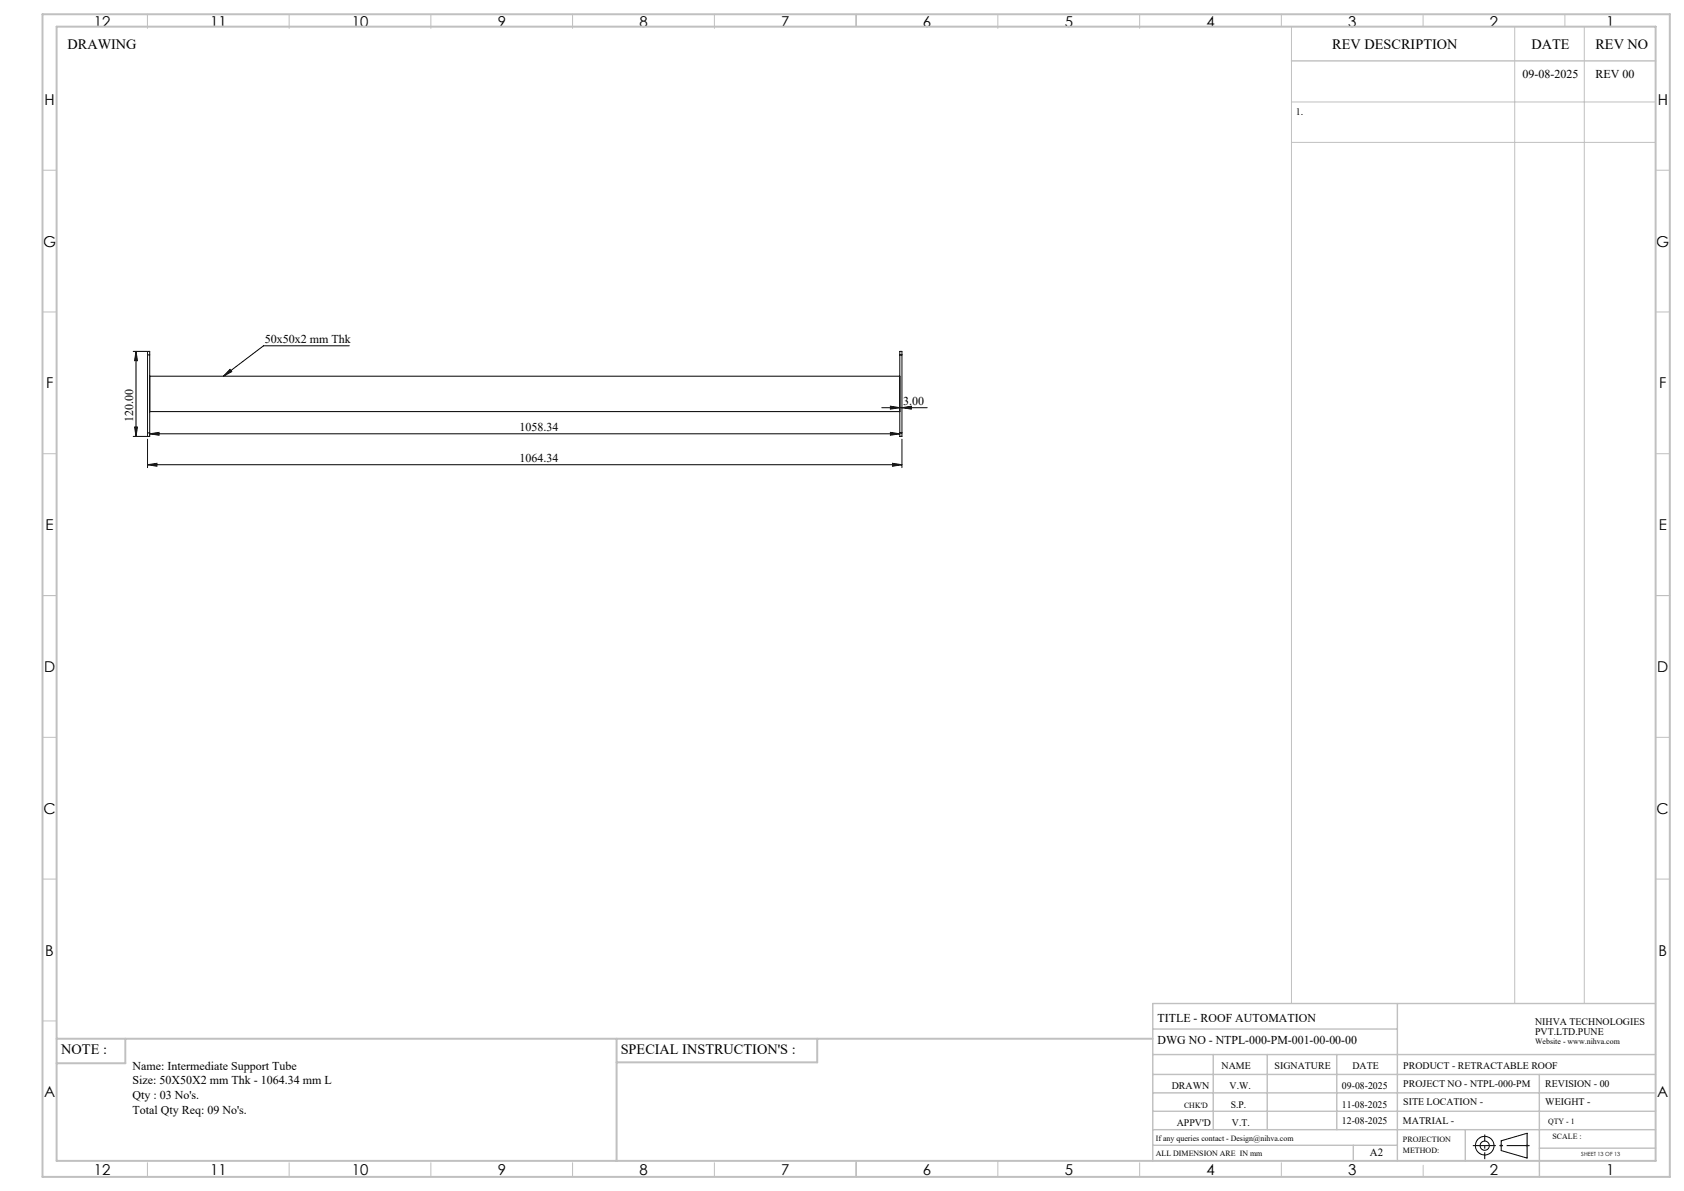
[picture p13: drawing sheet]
<svg xmlns="http://www.w3.org/2000/svg" width="594mm" height="420mm" viewBox="0 0 594 420" stroke-linecap="round" stroke-linejoin="round" font-family="sans-serif">
<defs><g id="words">
<g font-size="5.3">
<text x="33.1" y="9.5">12</text>
<text x="74.1" y="9.5">11</text>
<text x="124.1" y="9.5">10</text>
<text x="175.6" y="9.5">9</text>
<text x="225.6" y="9.5">8</text>
<text x="275.6" y="9.5">7</text>
<text x="325.6" y="9.5">6</text>
<text x="375.6" y="9.5">5</text>
<text x="425.6" y="9.5">4</text>
<text x="475.6" y="9.5">3</text>
<text x="525.6" y="9.5">2</text>
<text x="566.6" y="9.5">1</text>
<text x="15.7" y="37">H</text>
<text x="584.7" y="37">H</text>
<text x="15.2" y="87">G</text>
<text x="584.2" y="87">G</text>
<text x="16.2" y="137">F</text>
<text x="585.2" y="137">F</text>
<text x="16.1" y="187">E</text>
<text x="585.1" y="187">E</text>
<text x="15.5" y="237">D</text>
<text x="584.5" y="237">D</text>
<text x="15.4" y="287">C</text>
<text x="584.4" y="287">C</text>
<text x="16" y="337.1">B</text>
<text x="585" y="337.1">B</text>
<text x="15.5" y="387">A</text>
<text x="584.5" y="387">A</text>
<text x="33.1" y="414.5">12</text>
<text x="74.1" y="414.5">11</text>
<text x="124.1" y="414.5">10</text>
<text x="175.6" y="414.5">9</text>
<text x="225.6" y="414.5">8</text>
<text x="275.6" y="414.5">7</text>
<text x="325.6" y="414.5">6</text>
<text x="375.6" y="414.5">5</text>
<text x="425.6" y="414.5">4</text>
<text x="475.6" y="414.5">3</text>
<text x="525.6" y="414.5">2</text>
<text x="566.6" y="414.5">1</text>
</g>
<g font-size="5">
<text x="23.8" y="17.2">DRAWING</text>
<text x="470" y="17.4">REV DESCRIPTION</text>
<text x="540.2" y="17.4">DATE</text>
<text x="562.8" y="17.4">REV NO</text>
<text x="21.6" y="371.8">NOTE :</text>
<text x="218.9" y="371.8">SPECIAL INSTRUCTION'S :</text>
</g>
<g font-size="4.2">
<text x="537.1" y="27.6">09-08-2025</text>
<text x="562.8" y="27.6">REV 00</text>
<text x="93.4" y="120.8">50x50x2 mm Thk</text>
<text x="318.6" y="142.7">3.00</text>
<text x="47" y="148.9" transform="rotate(-90 47 148.9)">120.00</text>
<text x="183.3" y="152">1058.34</text>
<text x="183.3" y="162.9">1064.34</text>
<text x="408.3" y="360.3">TITLE - ROOF AUTOMATION</text>
<text x="408.3" y="368.2">DWG NO - NTPL-000-PM-001-00-00-00</text>
<text x="46.7" y="377.2">Name: Intermediate Support Tube</text>
<text x="46.7" y="382.4">Size: 50X50X2 mm Thk - 1064.34 mm L</text>
<text x="46.7" y="387.7">Qty : 03 No's.</text>
<text x="46.7" y="392.9">Total Qty Req: 09 No's.</text>
</g>
<text font-size="3.9" x="483.2" y="407.7">A2</text>
<g font-size="3.5">
<text x="457" y="40.6">1.</text>
<text x="541.5" y="361.3">NIHVA TECHNOLOGIES</text>
<text x="541.5" y="364.9">PVT.LTD.PUNE</text>
<text x="430.9" y="377">NAME</text>
<text x="449.6" y="377">SIGNATURE</text>
<text x="477" y="377">DATE</text>
<text x="495" y="377">PRODUCT - RETRACTABLE ROOF</text>
<text x="495" y="383.3">PROJECT NO - NTPL-000-PM</text>
<text x="545.1" y="383.3">REVISION - 00</text>
<text x="413.3" y="384.1">DRAWN</text>
<text x="433.7" y="384.1">V.W.</text>
<text x="473.4" y="384.1">09-08-2025</text>
<text x="495" y="389.8">SITE LOCATION -</text>
<text x="545.1" y="389.8">WEIGHT -</text>
<text x="434.1" y="390.6">S.P.</text>
<text x="473.4" y="390.6">11-08-2025</text>
<text x="415.1" y="396.9">APPV'D</text>
<text x="434.6" y="396.9">V.T.</text>
<text x="473.4" y="396.5">12-08-2025</text>
<text x="494.8" y="396.5">MATRIAL -</text>
</g>
<g font-size="2.8">
<text x="541.5" y="368.3">Website - www.nihva.com</text>
<text x="417.6" y="390.6">CHK'D</text>
<text x="546.1" y="396.5">QTY - 1</text>
<text x="547.6" y="401.7">SCALE :</text>
<text x="407.7" y="402.2">If any queries contact - Design@nihva.com</text>
<text x="407.7" y="407.7">ALL DIMENSION ARE IN mm</text>
<text x="494.8" y="402.7">PROJECTION</text>
<text x="494.8" y="406.5">METHOD:</text>
</g>
<text font-size="2" x="557.8" y="407.8">SHEET 13 OF 13</text>
</g></defs>
<g fill="none" stroke="#000" stroke-width=".35">
<path d="M47 123.9h4.8M48 123.9l.5 3.3h-1zM48 123.9v30M52 125.1h.8M52 123.9h.8v30h-.8zM52.8 132.7h264.6M81.1 130.3l.6 .8-2.9 1.6zM123.2 121.9h-30.2l-14.2 10.8M317.4 123.9h.7v30h-.7zM317.4 125.1h.7M47 153.9h4.8M47.5 150.6h1l-.5 3.3z"/>
<path d="M52 154.9v10M52 152.7h.8M52.8 153l3.3-.5v1zM52.8 153h264.6M52.8 145.2h264.6M311 143.8h16.1M314.1 152.5l3.3 .5-3.3 .5zM314.1 143.2l3.3 .6-3.3 .5zM317.4 152.7h.7M318.1 143.8l3.4-.6v1.1zM318.1 154.9v10M52 163.9l3.4-.5v1z"/>
<path d="M52 163.9h266.1M314.8 163.4l3.3 .5-3.3 .5zM529.5 402.3l9.2-2.7v8.8l-9.2-2.7z"/>
<circle cx="523.7" cy="404" r="1.62"/>
<circle cx="523.7" cy="404" r="3.3"/>
</g>
<g fill="none" stroke="#c0c0c0" stroke-width=".35">
<path d="M52 5v5M102 5v5M152 5v5M202 5v5M252 5v5M302 5v4.4M352 5v5M402 5v5M452 5v4.4M455.5 9.4v344.5M502 5v4.4M534.3 9.4v344.5"/>
<path d="M552 5v4.4M558.8 9.4v344.5M455.5 36h128.5M455.5 50.2h128.5M15 60h5M584 60h5M15 110h5M584 110h5M15 160h5M584 160h5M15 210h5M584 210h5"/>
<path d="M15 260h5M584 260h5M15 310h5M584 310h5M15 360h5M52 410v5M102 410v5M152 410v5M202 410v5M252 410v5M302 409.4v5.6M352 409.4v5.6"/>
<path d="M402 410v5M452 410v5M502 410.9v4.1M529 404h1M529.2 403.7l.7 .7M529.5 403.5v1M529.9 403.7l-.7 .7M538.1 404h1.1M538.3 403.7l.7 .7M538.7 403.5v1M539 403.7l-.7 .7"/>
</g>
<path d="M519.5 404h20.1" fill="none" stroke="#000" stroke-width=".35" stroke-dasharray="15.2 1.3 1.3 1.3" stroke-dashoffset="7.1" stroke-linecap="butt"/>
<path d="M523.7 408.8v-8.7" fill="none" stroke="#000" stroke-width=".35" stroke-dasharray="15.2 1.3 1.3 1.3" stroke-dashoffset="12.8" stroke-linecap="butt"/>
<g fill="none" stroke="#c0c0c0" stroke-width=".5">
<path d="M455.5 21.5h128.5M492.9 353.9v55.5M584 353.9h-177.4v55.5M406.6 371.9h177.4M406.6 378.9h177.4M406.6 362.9h86.3M428 371.9v26.5M447 371.9v26.5M471.5 371.9v26.5M543 378.9v36.1M406.6 391.9h177.4M406.6 385.4h177.4"/>
<path d="M406.6 398.4h177.4M516.9 398.4v11M406.6 403.9h86.3M477.3 403.9v5.5M543 404.9h41"/>
</g>
<path d="M15 5h574v410h-574zM20 9.4h564v400h-564zM20 366.3h386.6M44.2 366.3v8.6h-24.2M217.5 366.3v43.1M288.3 366.3v8.3h-70.8" fill="none" stroke="#c0c0c0" stroke-width=".7"/>
<g fill="#000">
<path d="M81.1 130.3l.6 .8-2.9 1.6z"/>
<path d="M47.5 150.6h1l-.5 3.3zM48 123.9l.5 3.3h-1z"/>
<path d="M52 163.9l3.4-.5v1zM314.8 163.4l3.3 .5-3.3 .5zM52.8 153l3.3-.5v1zM314.1 152.5l3.3 .5-3.3 .5zM314.1 143.2l3.3 .6-3.3 .5zM318.1 143.8l3.4-.6v1.1z"/>
</g>
<use href="#words"/>
</svg>
